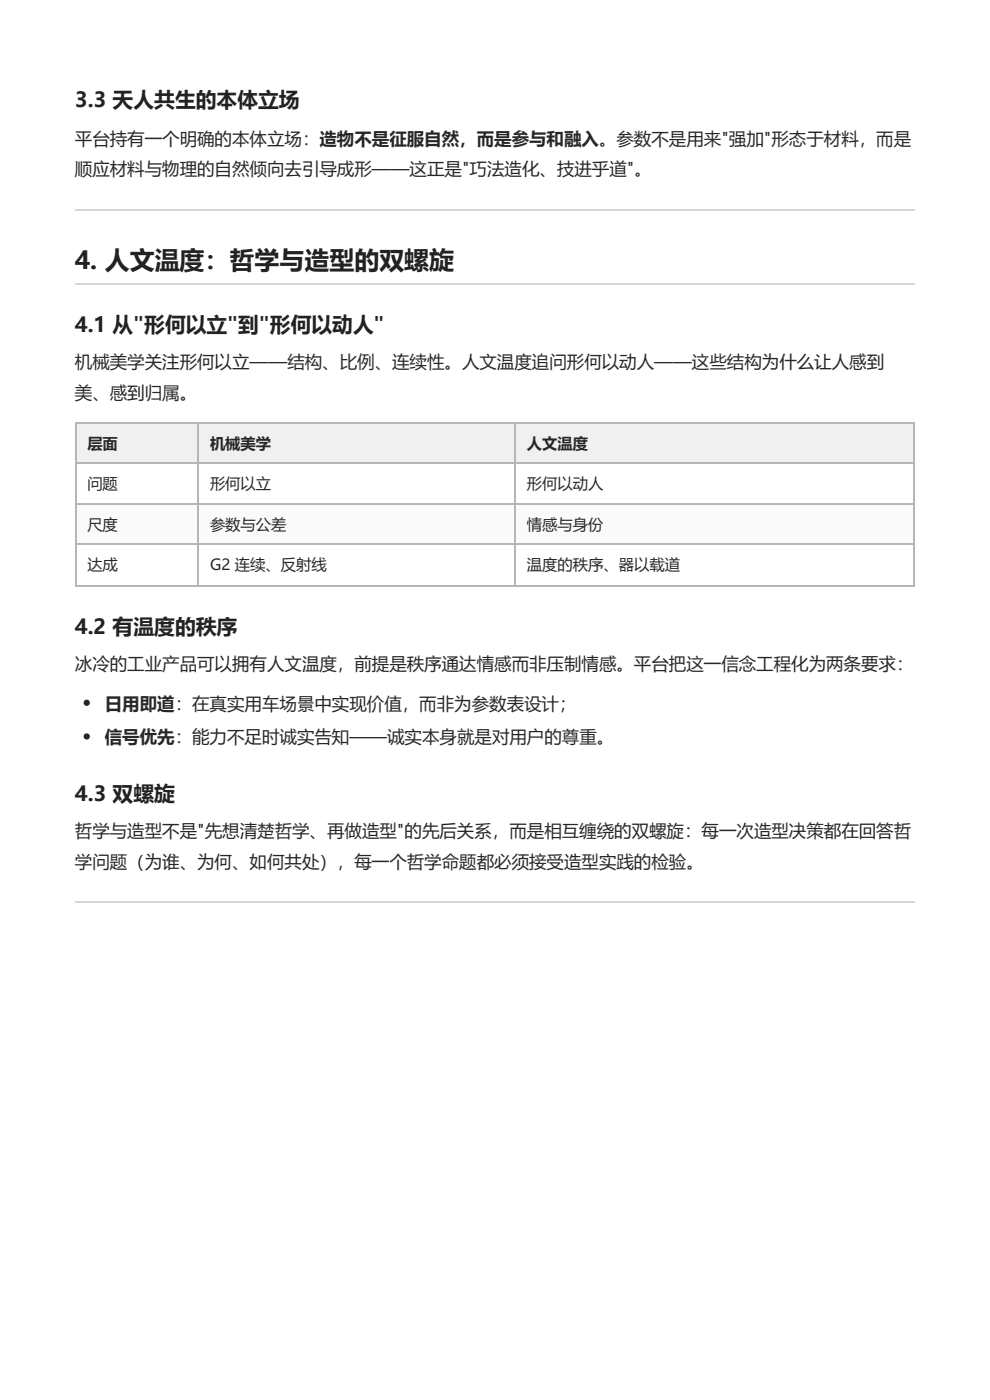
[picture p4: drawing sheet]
<svg xmlns="http://www.w3.org/2000/svg" width="210mm" height="297mm" viewBox="0 0 210 297" stroke-linecap="round" stroke-linejoin="round" font-family="sans-serif">
<defs><g id="words">
<text font-size="5.3" fill="#1f2328" x="15.9" y="57.2">4. 人文温度：哲学与造型的双螺旋</text>
<g font-size="4.4" fill="#1f2328">
<text x="15.9" y="22.8">3.3 天人共生的本体立场</text>
<text x="15.9" y="70.4">4.1 从&quot;形何以立&quot;到&quot;形何以动人&quot;</text>
<text x="15.9" y="134.4">4.2 有温度的秩序</text>
<text x="15.9" y="169.9">4.3 双螺旋</text>
</g>
<g font-size="3.7" fill="#24292f">
<text x="15.9" y="30.7">平台持有一个明确的本体立场：造物不是征服自然，而是参与和融入。参数不是用来&quot;强加&quot;形态于材料，而是</text>
<text x="15.9" y="37">顺应材料与物理的自然倾向去引导成形——这正是&quot;巧法造化、技进乎道&quot;。</text>
<text x="15.9" y="78.1">机械美学关注形何以立——结构、比例、连续性。人文温度追问形何以动人——这些结构为什么让人感到</text>
<text x="15.9" y="84.7">美、感到归属。</text>
<text x="15.9" y="142.1">冰冷的工业产品可以拥有人文温度，前提是秩序通达情感而非压制情感。平台把这一信念工程化为两条要求：</text>
<text x="22.2" y="150.5">日用即道：在真实用车场景中实现价值，而非为参数表设计；</text>
<text x="22.2" y="157.7">信号优先：能力不足时诚实告知——诚实本身就是对用户的尊重。</text>
<text x="15.9" y="177.5">哲学与造型不是&quot;先想清楚哲学、再做造型&quot;的先后关系，而是相互缠绕的双螺旋：每一次造型决策都在回答哲</text>
<text x="15.9" y="184.2">学问题（为谁、为何、如何共处），每一个哲学命题都必须接受造型实践的检验。</text>
</g>
<g font-size="3.2" fill="#24292f">
<text x="18.5" y="95.3">层面</text>
<text x="44.5" y="95.3">机械美学</text>
<text x="111.7" y="95.3">人文温度</text>
<text x="18.5" y="103.7">问题</text>
<text x="44.5" y="103.7">形何以立</text>
<text x="111.7" y="103.7">形何以动人</text>
<text x="18.5" y="112.4">尺度</text>
<text x="44.5" y="112.4">参数与公差</text>
<text x="111.7" y="112.4">情感与身份</text>
<text x="18.5" y="120.9">达成</text>
<text x="44.5" y="120.9">G2 连续、反射线</text>
<text x="111.7" y="120.9">温度的秩序、器以载道</text>
</g>
</g></defs>
<path d="M15.9 44.6h178M15.9 60.2h178" fill="none" stroke="#d0d7de" stroke-width=".26"/>
<g fill="#eaf1fb">
<path d="M16.1 90h26v8.4h-26z"/>
<path d="M42.1 90h67.2v8.4h-67.2z"/>
<path d="M109.3 90h84.6v8.4h-84.6z"/>
</g>
<g fill="#f8fafc">
<path d="M16.1 106.9h26v8.7h-26z"/>
<path d="M42.1 106.9h67.2v8.7h-67.2z"/>
<path d="M109.3 106.9h84.6v8.7h-84.6z"/>
</g>
<path d="M15.9 89.8h178M15.9 98.3h178M16 89.7v34.7M41.9 89.7v34.7M109.1 89.7v34.7M15.9 107h178M15.9 115.5h178M15.9 124.2h178" fill="none" stroke="#afb8c1" stroke-width=".26"/>
<path d="M193.8 89.7v34.7" fill="none" stroke="#afb8c1" stroke-width=".25"/>
<path d="M15.9 191.4h178" fill="none" stroke="#d0d7de" stroke-width=".26"/>
<g fill="#24292f">
<circle cx="18.4" cy="149.1" r=".66"/>
<circle cx="18.4" cy="156.2" r=".66"/>
</g>
<use href="#words"/>
</svg>
